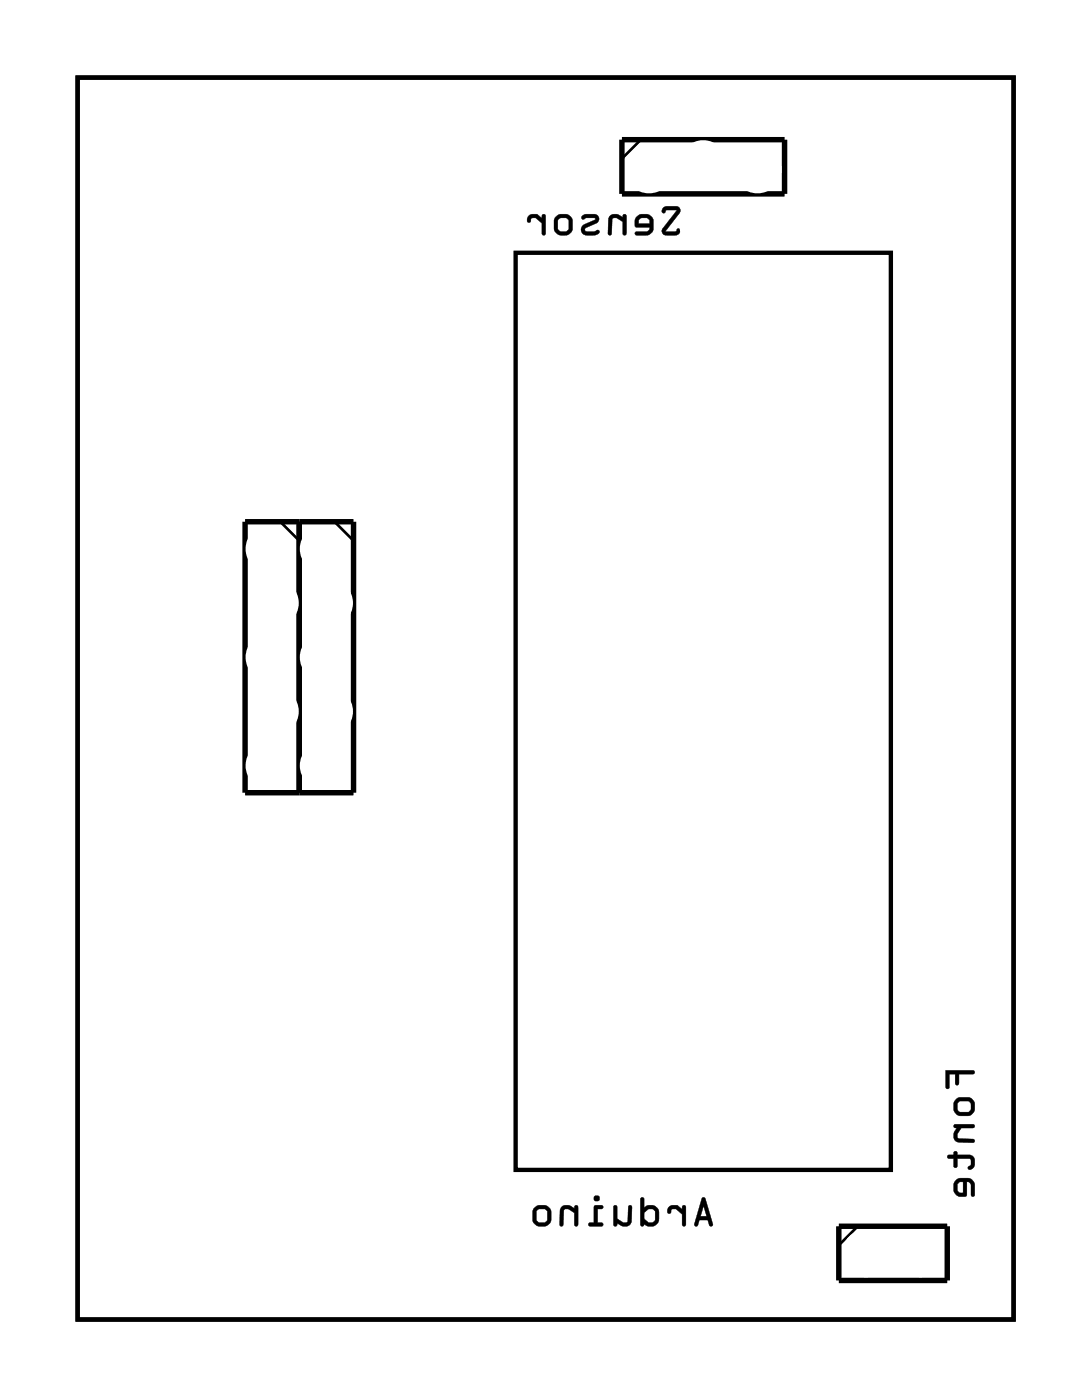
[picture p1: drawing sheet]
<svg xmlns="http://www.w3.org/2000/svg" width="51mm" height="66mm" viewBox="0 0 51 66" stroke-linecap="round" stroke-linejoin="round" font-family="sans-serif">
<path d="M3.6 3.6h43.9v58.2h-43.9zM24.2 11.8h17.5v43h-17.5z" fill="none" stroke="#000" stroke-width=".2"/>
<path d="M3.6 3.6h43.9v58.2h-43.9z" fill="none" stroke="#000" stroke-width=".05"/>
<path d="M29.1 6.5h7.7v2.6h-7.7zM11.5 24.5h5.1v12.7h-5.1zM14 24.5v12.7M39.3 57.5h5.1v2.5h-5.1z" fill="none" stroke="#000" stroke-width=".25"/>
<path d="M30 6.5l-.9 .9M13.1 24.5l.9 .8M15.7 24.5l.9 .8M40.2 57.5l-.9 .9" fill="none" stroke="#000" stroke-width=".13"/>
<g fill="#000">
<path d="M31.1 9.7l-.1 .2 .1 .1 .1-.2 .5 .1-.7 .8v.2l.2 .1h.5l.2-.1-.1-.2-.2 .2-.4-.1 .6-.8 .1-.2-.2-.1zM29.8 10.2l-.1 .2 .1 .2 .6 .1-.1 .1-.5 .1v.1h.6l.2-.3v-.5l-.3-.2h-.3zM30 10.3l.3-.1 .1 .3h-.5zM28.6 10.1l-.1 .2v.7h.1l.1-.7 .1-.1 .4 .2v.6h.1v-.9h-.1v.1l-.3-.2zM27.3 10.1l-.1 .1a.12 .12 0 0 0 .1 .1 .12 .12 0 0 0 .2-.1l.4 .1-.5 .2a.27 .27 0 0 0-.2 .3 .27 .27 0 0 0 .3 .2l.6-.1-.1-.1-.2 .1-.4-.1v-.1l.5-.2a.22 .22 0 0 0 .2-.3 .22 .22 0 0 0-.3-.2h-.3zM25.9 10.5a.5 .5 0 0 0 1 0 .5 .5 0 0 0-1 0zM26.2 10.3l.3-.1 .1 .1v.4v.1l-.3 .1-.2-.2zM24.8 10.1l-.1 .2a.1 .1 0 0 0 .1 .1 .1 .1 0 0 0 .1-.1l.2-.1 .3 .3v.5h.1v-.9h-.1v.1l-.2-.2z"/>
<path d="M31.1 9.7l-.1 .2a.13 .13 0 0 0 .1 .1 .13 .13 0 0 0 .1-.1h.5l-.7 .8a.21 .21 0 0 0 0 .2 .21 .21 0 0 0 .2 .1h.5l.2-.2a.13 .13 0 0 0-.2-.1 .13 .13 0 0 0-.1 .1h-.4l.6-.8a.21 .21 0 0 0-.1-.3zM31.1 9.7h.6a.2 .2 0 0 1 .1 .3l-.6 .8 .4 .1 .2-.2v.3h-.7l-.1-.2 .7-.9-.5-.1-.1 .2zM29.8 10.1l-.1 .3 .1 .2 .6 .1-.1 .1h-.5a.1 .1 0 0 0-.1 .1 .1 .1 0 0 0 .1 .1h.5l.2-.1 .1-.1v-.4l-.2-.4h-.4zM29.8 10.2l.2-.1 .3-.1 .2 .2 .1 .5-.2 .3h-.6v-.1h.5l.1-.2-.6-.1-.1-.2zM30 10.3l.3-.1 .1 .3h-.5zM30 10.3l-.1 .2h.5l-.1-.3zM28.6 10.1l-.1 .8a.09 .09 0 0 0 .1 .1 .09 .09 0 0 0 .1-.1v-.6l.2-.1 .3 .2v.5a.1 .1 0 0 0 .1 .1 .1 .1 0 0 0 .1-.1v-.8a.11 .11 0 0 0-.2-.1 .1 .1 0 0 0 0 .2l-.3-.2zM28.6 10.1l.3-.1 .3 .2v-.1h.1v.9h-.1v-.6l-.3-.2-.2 .1-.1 .7h-.1v-.7zM27.2 10.1a.12 .12 0 0 0 .1 .2 .12 .12 0 0 0 .2-.1l.4 .1-.5 .2a.28 .28 0 0 0-.2 .3 .28 .28 0 0 0 .3 .2l.6-.1a.12 .12 0 0 0-.1-.1 .12 .12 0 0 0-.2 0h-.3h-.1l.6-.4 .1-.2-.2-.2a.71 .71 0 0 0-.7 .1zM27.3 10.2l.2-.2h.3a.22 .22 0 0 1 .2 .2 .22 .22 0 0 1-.1 .3l-.5 .2v.1l.4 .1 .2-.1v.1l-.2 .1h-.4l-.2-.1 .1-.3 .6-.3-.5-.1a.09 .09 0 0 1-.1 .1 .09 .09 0 0 1 0-.1zM25.9 10.5a.51 .51 0 0 0 1 0 .51 .51 0 0 0-1 0zM25.9 10.5a.49 .49 0 0 1 .9 0 .49 .49 0 0 1-.9 0zM26.2 10.3l.3-.1 .1 .1v.4l-.1 .1h-.3zM26.2 10.3l-.1 .5 .2 .1 .3-.1 .1-.1-.1-.4-.1-.1zM24.8 10.1l-.1 .2a.11 .11 0 0 0 .1 .1 .11 .11 0 0 0 .1-.1l.2-.1 .3 .3v.4a.1 .1 0 0 0 .1 .1 .1 .1 0 0 0 .1-.1v-.8a.1 .1 0 0 0-.1-.1 .1 .1 0 0 0-.1 .1v.1l-.2-.2zM24.8 10.1h.4l.2 .1v-.1h.1v.9h-.1v-.5l-.3-.3h-.2l-.2 .2z"/>
<path d="M32.9 56.1l-.4 1.3 .2 .1 .1-.3h.4v.2l.1 .1 .1-.1-.4-1.2zM33 56.5l.1 .5h-.3zM31.3 56.6v.1a.1 .1 0 0 0 0 .2 .11 .11 0 0 0 .1-.2h.3l.3 .2v.5l.1 .1v-1h-.1v.2l-.3-.2zM30 56.1v1.3l.1 .1 .1-.1 .2 .1h.3l.1-.2v-.6l-.3-.2-.3 .1v-.4zM30.2 56.8l.2-.1h.2l.1 .5-.3 .1-.2-.1zM28.8 56.5v1h.1v-.2a.38 .38 0 0 0 .4 .2 .38 .38 0 0 0 .3-.3v-.7h-.2v.7l-.1 .1-.4-.2v-.6zM27.8 56.5v.8h-.2v.1l.6 .1v-.2h-.2v-.6h.2l.1-.2zM27.8 56.2a.15 .15 0 0 0 .3 0 .15 .15 0 0 0-.3 0zM26.3 56.6l-.1 .1v.8l.2-.1v-.7h.1l.4 .1v.6l.2 .1v-1h-.2v.1l-.3-.1zM24.9 57a.5 .5 0 0 0 1 0 .5 .5 0 0 0-1 0zM25.2 56.7h.3l.1 .1v.4l-.1 .1h-.2l-.2-.1z"/>
<path d="M32.9 56.1l-.4 1.3 .2 .1 .1-.3h.4v.2l.1 .1 .1-.1-.3-1.2zM32.9 56.2h.1l.4 1.2-.1 .1-.1-.1v-.2h-.4l-.1 .3-.2-.1zM32.9 56.5l.2 .5h-.3zM33 56.5l-.2 .5h.3zM31.3 56.6v.1a.11 .11 0 0 0 .1 .2 .11 .11 0 0 0 .1-.2h.2l.3 .2-.1 .5a.1 .1 0 0 0 .1 .1 .1 .1 0 0 0 .1-.1v-.8a.1 .1 0 0 0-.1-.1 .1 .1 0 0 0-.1 .1l.1 .1-.3-.2zM31.3 56.6l.4-.1 .3 .2v-.2h.1v.9h-.1v-.5l-.3-.2h-.2l-.2 .2zM30 56.1v1.3a.1 .1 0 0 0 .1 .1 .1 .1 0 0 0 .1-.1l.2 .1 .4-.1 .1-.2v-.5l-.4-.2-.3 .1v-.4zM30 56.1l.2 .1v.4l.3-.1 .3 .2v.6l-.2 .1-.2 .1-.2-.2-.1 .2-.1-.1zM30.2 56.8l.2-.1h.3v.5l-.3 .1-.2-.2zM30.2 56.8v.4l.2 .1 .3-.1-.1-.5h-.2zM28.8 56.5l-.1 .9a.11 .11 0 0 0 .2 .1 .1 .1 0 0 0 0-.2 .39 .39 0 0 0 .7-.1v-.6a.09 .09 0 0 0-.1-.1 .09 .09 0 0 0-.1 .1v.6l-.2 .1-.3-.2v-.6zM28.8 56.5h.1v.6l.4 .2 .1-.1v-.7h.2v.7a.32 .32 0 0 1-.5 .2l-.2-.1v.2l-.2-.1zM27.8 56.5v.8h-.2a.1 .1 0 0 0 0 .1 .1 .1 0 0 0 0 .1h.6a.1 .1 0 0 0 .1-.1 .1 .1 0 0 0-.1-.1h-.2v-.6h.2a.1 .1 0 0 0 .1-.1 .1 .1 0 0 0-.1-.1zM27.9 56.5h.3v.1l-.2 .1v.6h.2v.2l-.6-.1v-.1h.2zM27.8 56.2a.15 .15 0 0 0 .3 0 .15 .15 0 0 0-.3 0zM27.8 56.2a.15 .15 0 0 1 .3 0 .15 .15 0 0 1-.3 0zM26.3 56.6l-.1 .8a.09 .09 0 0 0 .1 .1 .09 .09 0 0 0 .1-.1v-.7h.2l.3 .1v.6a.1 .1 0 0 0 .1 .1 .1 .1 0 0 0 .1-.1v-.8a.1 .1 0 0 0-.1-.1 .1 .1 0 0 0-.1 .1l-.3-.1zM26.3 56.6l.3-.1 .3 .2v-.2h.1v.9h-.1v-.6l-.3-.1h-.2v.7h-.2v-.7zM24.8 57a.55 .55 0 0 0 1.1 0 .55 .55 0 0 0-1.1 0zM24.9 57a.49 .49 0 0 1 .9 0 .49 .49 0 0 1-.9 0zM25.2 56.7h.3h.1v.5l-.1 .1-.3-.1zM25.2 56.7l-.1 .5 .1 .1h.4v-.1v-.4l-.1-.1z"/>
<path d="M44.3 50.2v.7l.1 .1 .1-.1v-.6h.2v.5l.1 .1 .1-.1v-.5h.7h.1l-.1-.1zM44.7 51.9a.5 .5 0 0 0 1 0 .5 .5 0 0 0-1 0zM44.9 51.6h.5l.1 .2v.2l-.2 .1h-.4l-.1-.1zM44.7 52.7v.1l.1 .1a.38 .38 0 0 0-.1 .3 .38 .38 0 0 0 .2 .3h.7v-.1h-.7l-.1-.2 .2-.3h.6l.1-.2zM44.4 54.2v.1h.3v.4h.1v-.4h.7v.3l-.2 .1 .1 .1a.35 .35 0 0 0 .3-.3 .35 .35 0 0 0-.3-.4h-.6v-.1l-.1 .1zM44.8 55.3l-.1 .2v.3l.1 .2 .2 .1h.3v-.7l.2 .1v.5l.1 .1 .1-.6-.2-.2-.2-.1zM44.9 55.4h.2v.5l-.2-.1z"/>
<path d="M44.3 50.2v.7a.1 .1 0 0 0 .1 .1 .1 .1 0 0 0 .1-.1v-.6h.2v.5a.1 .1 0 0 0 .1 .1 .1 .1 0 0 0 .1-.1v-.5l.7 .1a.1 .1 0 0 0 .1-.1 .1 .1 0 0 0-.1-.1zM44.3 50.2h1.3l.1 .1h-.1h-.7v.5l-.1 .1v-.1v-.5h-.3v.6l-.1 .1-.1-.1zM44.7 51.9a.51 .51 0 0 0 1 0 .51 .51 0 0 0-1 0zM44.7 51.9a.5 .5 0 0 1 1 0 .5 .5 0 0 1-1 0zM44.9 51.6h.5l.1 .2-.1 .3h-.5v-.3zM44.9 51.6l-.1 .4 .1 .1h.4l.2-.1v-.2l-.1-.2zM44.7 52.7v.1l.1 .1a.39 .39 0 0 0 .1 .6l.7 .1a.09 .09 0 0 0 .1-.1 .09 .09 0 0 0-.1-.1h-.7l-.1-.2 .2-.3h.6a.1 .1 0 0 0 .1-.1 .1 .1 0 0 0-.1-.1zM44.7 52.7h.9v.2h-.6l-.2 .3 .1 .2h.7v.1h-.7a.32 .32 0 0 1-.2-.5l.1-.1-.1-.1zM44.4 54.1v.2h.3v.3a.1 .1 0 0 0 .1 .1 .1 .1 0 0 0 .1-.1l-.1-.3h.6l.1 .3-.2 .1 .1 .1a.21 .21 0 0 0 .2 0 .21 .21 0 0 0 .1-.2l-.1-.3-.1-.2h-.7l.1-.1a.1 .1 0 0 0-.1-.1 .1 .1 0 0 0-.1 .1v.1zM44.4 54.2l.3-.1 .1-.1v.1h.6a.37 .37 0 0 1 .3 .4 .37 .37 0 0 1-.3 .3l-.1-.1 .2-.1-.1-.3h-.6v.4l-.1-.1v-.3h-.3zM44.8 55.3l-.1 .2v.3l.1 .2 .2 .1h.3v-.7l.2 .1v.5a.1 .1 0 0 0 .1 .1 .1 .1 0 0 0 .1-.1v-.5l-.2-.2-.2-.1zM44.8 55.3l.5-.1 .2 .1 .2 .2-.1 .6-.1-.1v-.5l-.2-.1v.7h-.3l-.2-.1-.1-.2v-.3zM44.9 55.4h.2v.5l-.2-.1zM44.9 55.4l-.1 .4 .3 .1v-.5z"/>
</g>
<circle cx="25.3" cy="51.1" r=".67" fill="#fff"/>
<circle cx="25.3" cy="51.1" r=".67" fill="none" stroke="#fff" stroke-width=".69" stroke-linecap="butt"/>
<path d="M24.6 50.5h1.4v1.3h-1.4z" fill="#fff"/>
<path d="M24.6 50.5h1.4v1.3h-1.4z" fill="none" stroke="#fff" stroke-width=".69" stroke-linecap="butt"/>
<circle cx="25.3" cy="48.6" r=".67" fill="#fff"/>
<circle cx="25.3" cy="48.6" r=".67" fill="none" stroke="#fff" stroke-width=".69" stroke-linecap="butt"/>
<circle cx="25.3" cy="46" r=".67" fill="#fff"/>
<circle cx="25.3" cy="46" r=".67" fill="none" stroke="#fff" stroke-width=".69" stroke-linecap="butt"/>
<circle cx="25.3" cy="43.5" r=".67" fill="#fff"/>
<circle cx="25.3" cy="43.5" r=".67" fill="none" stroke="#fff" stroke-width=".69" stroke-linecap="butt"/>
<circle cx="25.3" cy="41" r=".67" fill="#fff"/>
<circle cx="25.3" cy="41" r=".67" fill="none" stroke="#fff" stroke-width=".69" stroke-linecap="butt"/>
<circle cx="25.3" cy="38.4" r=".67" fill="#fff"/>
<circle cx="25.3" cy="38.4" r=".67" fill="none" stroke="#fff" stroke-width=".69" stroke-linecap="butt"/>
<circle cx="25.3" cy="35.9" r=".67" fill="#fff"/>
<circle cx="25.3" cy="35.9" r=".67" fill="none" stroke="#fff" stroke-width=".69" stroke-linecap="butt"/>
<circle cx="25.3" cy="33.3" r=".67" fill="#fff"/>
<circle cx="25.3" cy="33.3" r=".67" fill="none" stroke="#fff" stroke-width=".69" stroke-linecap="butt"/>
<circle cx="25.3" cy="30.8" r=".67" fill="#fff"/>
<circle cx="25.3" cy="30.8" r=".67" fill="none" stroke="#fff" stroke-width=".69" stroke-linecap="butt"/>
<circle cx="25.3" cy="28.3" r=".67" fill="#fff"/>
<circle cx="25.3" cy="28.3" r=".67" fill="none" stroke="#fff" stroke-width=".69" stroke-linecap="butt"/>
<circle cx="25.3" cy="25.7" r=".67" fill="#fff"/>
<circle cx="25.3" cy="25.7" r=".67" fill="none" stroke="#fff" stroke-width=".69" stroke-linecap="butt"/>
<circle cx="25.3" cy="23.2" r=".67" fill="#fff"/>
<circle cx="25.3" cy="23.2" r=".67" fill="none" stroke="#fff" stroke-width=".69" stroke-linecap="butt"/>
<circle cx="25.3" cy="20.6" r=".67" fill="#fff"/>
<circle cx="25.3" cy="20.6" r=".67" fill="none" stroke="#fff" stroke-width=".69" stroke-linecap="butt"/>
<circle cx="25.3" cy="18.1" r=".67" fill="#fff"/>
<circle cx="25.3" cy="18.1" r=".67" fill="none" stroke="#fff" stroke-width=".69" stroke-linecap="butt"/>
<circle cx="25.3" cy="15.6" r=".67" fill="#fff"/>
<circle cx="25.3" cy="15.6" r=".67" fill="none" stroke="#fff" stroke-width=".69" stroke-linecap="butt"/>
<circle cx="40.6" cy="51.1" r=".67" fill="#fff"/>
<circle cx="40.6" cy="51.1" r=".67" fill="none" stroke="#fff" stroke-width=".69" stroke-linecap="butt"/>
<circle cx="40.6" cy="48.6" r=".67" fill="#fff"/>
<circle cx="40.6" cy="48.6" r=".67" fill="none" stroke="#fff" stroke-width=".69" stroke-linecap="butt"/>
<circle cx="40.6" cy="46" r=".67" fill="#fff"/>
<circle cx="40.6" cy="46" r=".67" fill="none" stroke="#fff" stroke-width=".69" stroke-linecap="butt"/>
<circle cx="40.6" cy="43.5" r=".67" fill="#fff"/>
<circle cx="40.6" cy="43.5" r=".67" fill="none" stroke="#fff" stroke-width=".69" stroke-linecap="butt"/>
<circle cx="40.6" cy="41" r=".67" fill="#fff"/>
<circle cx="40.6" cy="41" r=".67" fill="none" stroke="#fff" stroke-width=".69" stroke-linecap="butt"/>
<circle cx="40.6" cy="38.4" r=".67" fill="#fff"/>
<circle cx="40.6" cy="38.4" r=".67" fill="none" stroke="#fff" stroke-width=".69" stroke-linecap="butt"/>
<circle cx="40.6" cy="35.9" r=".67" fill="#fff"/>
<circle cx="40.6" cy="35.9" r=".67" fill="none" stroke="#fff" stroke-width=".69" stroke-linecap="butt"/>
<circle cx="40.6" cy="33.3" r=".67" fill="#fff"/>
<circle cx="40.6" cy="33.3" r=".67" fill="none" stroke="#fff" stroke-width=".69" stroke-linecap="butt"/>
<circle cx="40.6" cy="30.8" r=".67" fill="#fff"/>
<circle cx="40.6" cy="30.8" r=".67" fill="none" stroke="#fff" stroke-width=".69" stroke-linecap="butt"/>
<circle cx="40.6" cy="28.3" r=".67" fill="#fff"/>
<circle cx="40.6" cy="28.3" r=".67" fill="none" stroke="#fff" stroke-width=".69" stroke-linecap="butt"/>
<circle cx="40.6" cy="25.7" r=".67" fill="#fff"/>
<circle cx="40.6" cy="25.7" r=".67" fill="none" stroke="#fff" stroke-width=".69" stroke-linecap="butt"/>
<circle cx="40.6" cy="23.2" r=".67" fill="#fff"/>
<circle cx="40.6" cy="23.2" r=".67" fill="none" stroke="#fff" stroke-width=".69" stroke-linecap="butt"/>
<circle cx="40.6" cy="20.6" r=".67" fill="#fff"/>
<circle cx="40.6" cy="20.6" r=".67" fill="none" stroke="#fff" stroke-width=".69" stroke-linecap="butt"/>
<circle cx="40.6" cy="18.1" r=".67" fill="#fff"/>
<circle cx="40.6" cy="18.1" r=".67" fill="none" stroke="#fff" stroke-width=".69" stroke-linecap="butt"/>
<circle cx="40.6" cy="15.6" r=".67" fill="#fff"/>
<circle cx="40.6" cy="15.6" r=".67" fill="none" stroke="#fff" stroke-width=".69" stroke-linecap="butt"/>
<circle cx="30.4" cy="7.9" r=".74" fill="#fff"/>
<circle cx="30.4" cy="7.9" r=".74" fill="none" stroke="#fff" stroke-width=".76" stroke-linecap="butt"/>
<circle cx="32.9" cy="7.7" r=".74" fill="#fff"/>
<circle cx="32.9" cy="7.7" r=".74" fill="none" stroke="#fff" stroke-width=".76" stroke-linecap="butt"/>
<circle cx="35.5" cy="7.9" r=".74" fill="#fff"/>
<circle cx="35.5" cy="7.9" r=".74" fill="none" stroke="#fff" stroke-width=".76" stroke-linecap="butt"/>
<circle cx="40.6" cy="58.7" r=".74" fill="#fff"/>
<circle cx="40.6" cy="58.7" r=".74" fill="none" stroke="#fff" stroke-width=".76" stroke-linecap="butt"/>
<circle cx="43.1" cy="58.7" r=".74" fill="#fff"/>
<circle cx="43.1" cy="58.7" r=".74" fill="none" stroke="#fff" stroke-width=".76" stroke-linecap="butt"/>
<circle cx="15.2" cy="25.7" r=".74" fill="#fff"/>
<circle cx="15.2" cy="25.7" r=".74" fill="none" stroke="#fff" stroke-width=".76" stroke-linecap="butt"/>
<circle cx="15.4" cy="28.3" r=".74" fill="#fff"/>
<circle cx="15.4" cy="28.3" r=".74" fill="none" stroke="#fff" stroke-width=".76" stroke-linecap="butt"/>
<circle cx="15.2" cy="30.8" r=".74" fill="#fff"/>
<circle cx="15.2" cy="30.8" r=".74" fill="none" stroke="#fff" stroke-width=".76" stroke-linecap="butt"/>
<circle cx="15.4" cy="33.3" r=".74" fill="#fff"/>
<circle cx="15.4" cy="33.3" r=".74" fill="none" stroke="#fff" stroke-width=".76" stroke-linecap="butt"/>
<circle cx="15.2" cy="35.9" r=".74" fill="#fff"/>
<circle cx="15.2" cy="35.9" r=".74" fill="none" stroke="#fff" stroke-width=".76" stroke-linecap="butt"/>
<circle cx="12.6" cy="25.7" r=".74" fill="#fff"/>
<circle cx="12.6" cy="25.7" r=".74" fill="none" stroke="#fff" stroke-width=".76" stroke-linecap="butt"/>
<circle cx="12.9" cy="28.3" r=".74" fill="#fff"/>
<circle cx="12.9" cy="28.3" r=".74" fill="none" stroke="#fff" stroke-width=".76" stroke-linecap="butt"/>
<circle cx="12.6" cy="30.8" r=".74" fill="#fff"/>
<circle cx="12.6" cy="30.8" r=".74" fill="none" stroke="#fff" stroke-width=".76" stroke-linecap="butt"/>
<circle cx="12.9" cy="33.3" r=".74" fill="#fff"/>
<circle cx="12.9" cy="33.3" r=".74" fill="none" stroke="#fff" stroke-width=".76" stroke-linecap="butt"/>
<circle cx="12.6" cy="35.9" r=".74" fill="#fff"/>
<circle cx="12.6" cy="35.9" r=".74" fill="none" stroke="#fff" stroke-width=".76" stroke-linecap="butt"/>
<circle cx="17.7" cy="15.6" r=".7" fill="#fff"/>
<circle cx="17.7" cy="15.6" r=".7" fill="none" stroke="#fff" stroke-width=".76" stroke-linecap="butt"/>
<circle cx="7.5" cy="15.6" r=".7" fill="#fff"/>
<circle cx="7.5" cy="15.6" r=".7" fill="none" stroke="#fff" stroke-width=".76" stroke-linecap="butt"/>
<circle cx="20.2" cy="18.1" r=".7" fill="#fff"/>
<circle cx="20.2" cy="18.1" r=".7" fill="none" stroke="#fff" stroke-width=".76" stroke-linecap="butt"/>
<circle cx="20.2" cy="30.8" r=".7" fill="#fff"/>
<circle cx="20.2" cy="30.8" r=".7" fill="none" stroke="#fff" stroke-width=".76" stroke-linecap="butt"/>
<circle cx="30.4" cy="15.6" r=".7" fill="#fff"/>
<circle cx="30.4" cy="15.6" r=".7" fill="none" stroke="#fff" stroke-width=".76" stroke-linecap="butt"/>
<circle cx="32.9" cy="10.5" r=".7" fill="#fff"/>
<circle cx="32.9" cy="10.5" r=".7" fill="none" stroke="#fff" stroke-width=".76" stroke-linecap="butt"/>
<circle cx="35.5" cy="39.5" r=".7" fill="#fff"/>
<circle cx="35.5" cy="39.5" r=".7" fill="none" stroke="#fff" stroke-width=".76" stroke-linecap="butt"/>
<circle cx="35.5" cy="46.1" r=".7" fill="#fff"/>
<circle cx="35.5" cy="46.1" r=".7" fill="none" stroke="#fff" stroke-width=".76" stroke-linecap="butt"/>
</svg>
